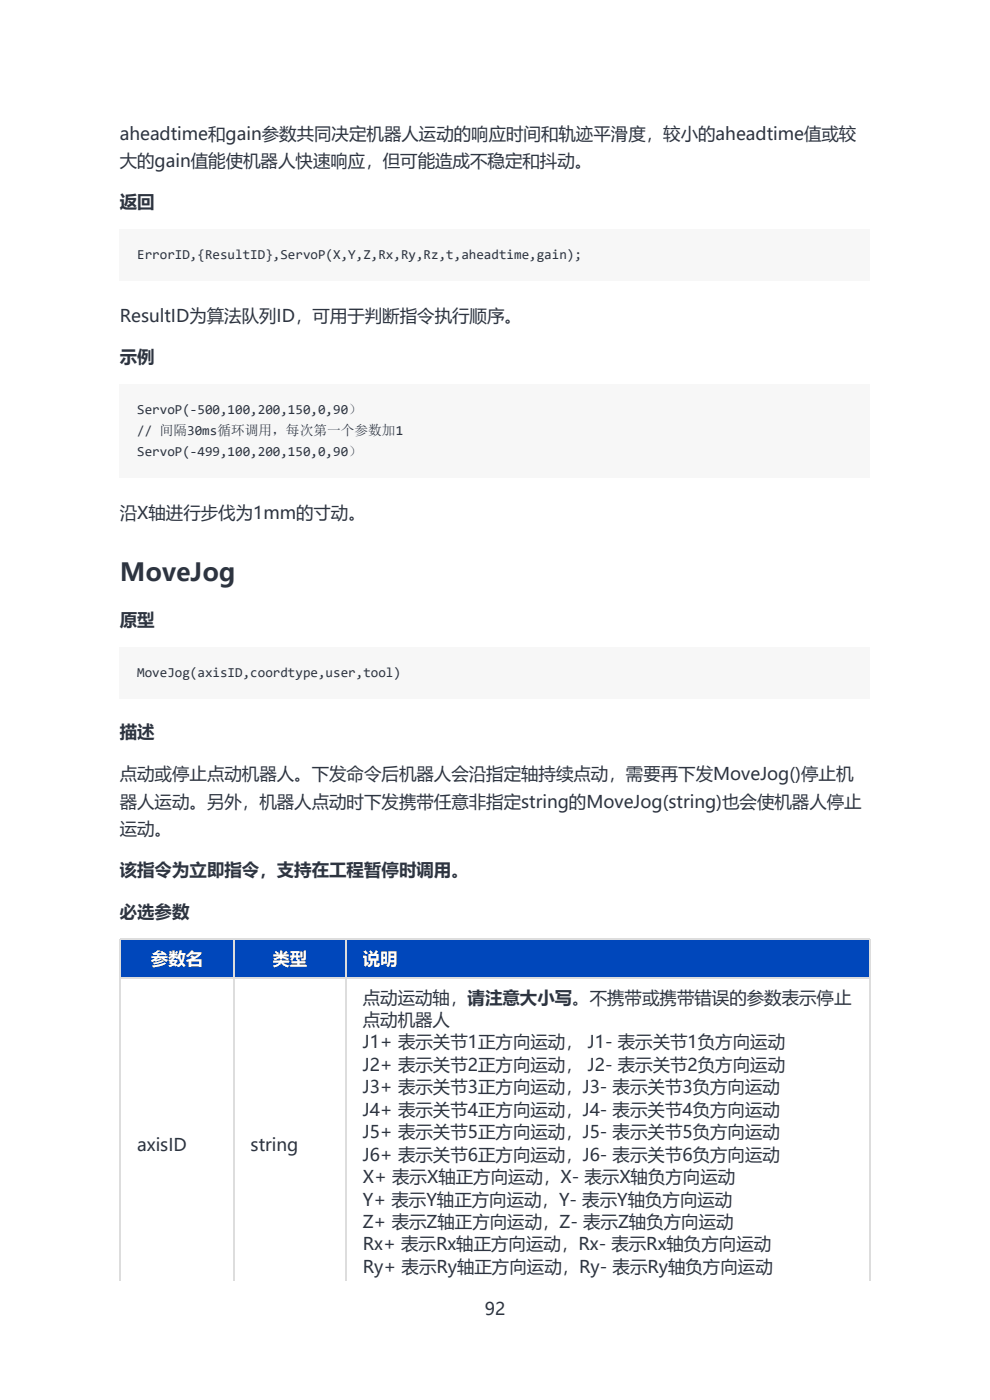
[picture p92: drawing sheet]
<svg xmlns="http://www.w3.org/2000/svg" width="210mm" height="297mm" viewBox="0 0 210 297" stroke-linecap="round" stroke-linejoin="round" font-family="sans-serif">
<defs><g id="words">
<text font-size="5.3" fill="#2d3440" x="25.4" y="123.2">MoveJog</text>
<g font-size="3.7" fill="#2d3440">
<text x="25.4" y="29.6">aheadtime和gain参数共同决定机器人运动的响应时间和轨迹平滑度，较小的aheadtime值或较</text>
<text x="25.4" y="35.4">大的gain值能使机器人快速响应，但可能造成不稳定和抖动。</text>
<text x="25.4" y="44.2">返回</text>
<text x="25.4" y="68.2">ResultID为算法队列ID，可用于判断指令执行顺序。</text>
<text x="25.4" y="77">示例</text>
<text x="25.4" y="110">沿X轴进行步伐为1mm的寸动。</text>
<text x="25.4" y="132.8">原型</text>
<text x="25.4" y="156.6">描述</text>
<text x="25.4" y="165.6">点动或停止点动机器人。下发命令后机器人会沿指定轴持续点动，需要再下发MoveJog()停止机</text>
<text x="25.4" y="171.4">器人运动。另外，机器人点动时下发携带任意非指定string的MoveJog(string)也会使机器人停止</text>
<text x="25.4" y="177.2">运动。</text>
<text x="25.4" y="185.9">该指令为立即指令，支持在工程暂停时调用。</text>
<text x="25.4" y="194.7">必选参数</text>
<text x="77" y="212.9">点动运动轴，请注意大小写。不携带或携带错误的参数表示停止</text>
<text x="77" y="217.7">点动机器人</text>
<text x="77" y="222.4">J1+ 表示关节1正方向运动， J1- 表示关节1负方向运动</text>
<text x="77" y="227.2">J2+ 表示关节2正方向运动， J2- 表示关节2负方向运动</text>
<text x="77" y="231.9">J3+ 表示关节3正方向运动，J3- 表示关节3负方向运动</text>
<text x="77" y="236.7">J4+ 表示关节4正方向运动，J4- 表示关节4负方向运动</text>
<text x="29.1" y="244.1">axisID</text>
<text x="53.2" y="244.1">string</text>
<text x="77" y="241.5">J5+ 表示关节5正方向运动，J5- 表示关节5负方向运动</text>
<text x="77" y="246.2">J6+ 表示关节6正方向运动，J6- 表示关节6负方向运动</text>
<text x="77" y="251">X+ 表示X轴正方向运动，X- 表示X轴负方向运动</text>
<text x="77" y="255.7">Y+ 表示Y轴正方向运动，Y- 表示Y轴负方向运动</text>
<text x="77" y="260.5">Z+ 表示Z轴正方向运动，Z- 表示Z轴负方向运动</text>
<text x="77" y="265.3">Rx+ 表示Rx轴正方向运动，Rx- 表示Rx轴负方向运动</text>
<text x="77" y="270">Ry+ 表示Ry轴正方向运动，Ry- 表示Ry轴负方向运动</text>
<text x="102.8" y="279">92</text>
</g>
<g font-size="3.7" fill="#fff">
<text x="32" y="204.7">参数名</text>
<text x="57.8" y="204.7">类型</text>
<text x="77" y="204.7">说明</text>
</g>
<g font-size="2.9" fill="#2d3440">
<text x="29.1" y="55">ErrorID,{ResultID},ServoP(X,Y,Z,Rx,Ry,Rz,t,aheadtime,gain);</text>
<text x="29.1" y="87.8">ServoP(-500,100,200,150,0,90）</text>
<text x="29.1" y="92.3">// 间隔30ms循环调用，每次第一个参数加1</text>
<text x="29.1" y="96.8">ServoP(-499,100,200,150,0,90）</text>
<text x="29.1" y="143.6">MoveJog(axisID,coordtype,user,tool)</text>
</g>
</g></defs>
<g fill="#f7f7f7">
<path d="M25.4 48.7h159.2v10.8h-159.2z"/>
<path d="M25.4 81.5h159.2v19.8h-159.2z"/>
<path d="M25.4 137.3h159.2v10.8h-159.2z"/>
</g>
<path d="M25.4 199.1h24.1v8.2h-24.1z" fill="#fff"/>
<path d="M25.4 199.1h24.1v8.2h-24.1z" fill="#0047bb"/>
<path d="M49.5 199.1h23.8v8.2h-23.8z" fill="#fff"/>
<path d="M49.5 199.1h23.8v8.2h-23.8z" fill="#0047bb"/>
<path d="M73.3 199.1h111v8.2h-111z" fill="#fff"/>
<path d="M73.3 199.1h111v8.2h-111z" fill="#0047bb"/>
<g fill="#fff">
<path d="M25.4 207.3h24.1v64.4h-24.1z"/>
<path d="M49.5 207.3h23.8v64.4h-23.8z"/>
<path d="M73.3 207.3h111v64.4h-111z"/>
</g>
<path d="M25.4 199.3h159.2M25.5 199.1v72.6M49.6 199.1v72.6M73.4 199.1v72.6M184.5 199.1v72.6M25.4 207.5h159.2" fill="none" stroke="#ddd" stroke-width=".26"/>
<g fill="#f7f7f7">
<path d="M29.1 52.4h94.4v3.4h-94.4z"/>
<path d="M29.1 85.2h47.6v3.4h-47.6z"/>
<path d="M29.1 89.7h56.3v3.4h-56.3z"/>
<path d="M29.1 94.2h47.6v3.4h-47.6z"/>
<path d="M29.1 141h56.1v3.4h-56.1z"/>
</g>
<use href="#words"/>
</svg>
